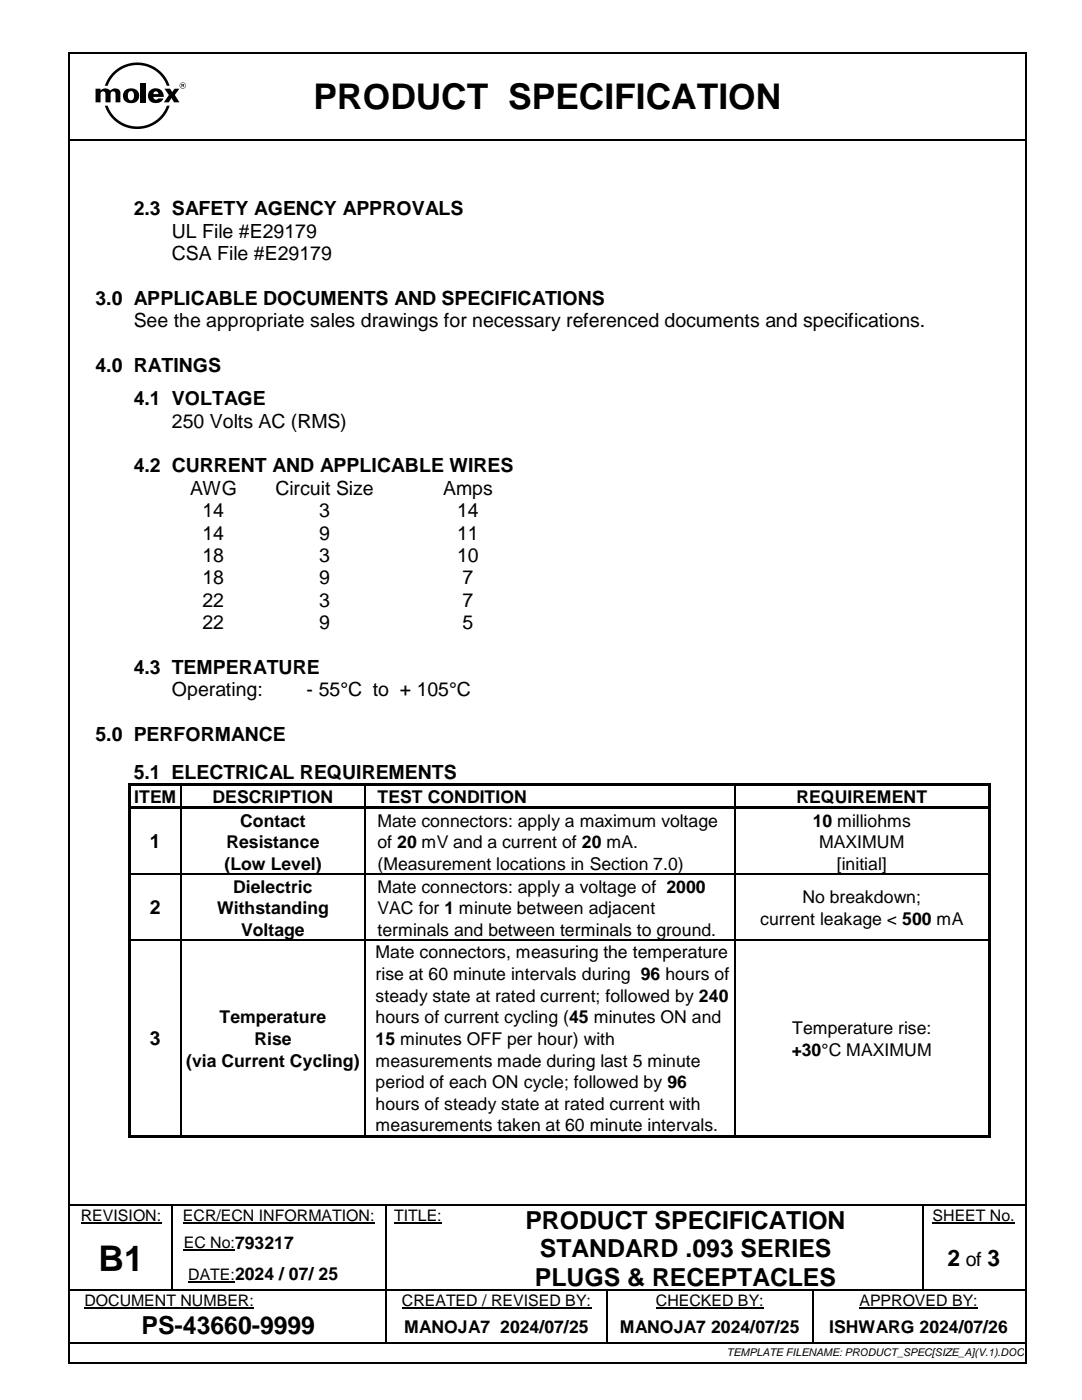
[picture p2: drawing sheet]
<svg xmlns="http://www.w3.org/2000/svg" width="216mm" height="279mm" viewBox="0 0 216 279" stroke-linecap="round" stroke-linejoin="round" font-family="sans-serif">
<defs><g id="words">
<g font-size="7.1">
<text x="62.6" y="21.7">PRODUCT SPECIFICATION</text>
<text x="19.6" y="253.7">B1</text>
</g>
<g font-size="5">
<text x="104.8" y="245.2">PRODUCT SPECIFICATION</text>
<text x="107.7" y="250.9">STANDARD .093 SERIES</text>
<text x="106.7" y="256.6">PLUGS &amp; RECEPTACLES</text>
<text x="28.2" y="266.2">PS-43660-9999</text>
</g>
<g font-size="4.6">
<text x="189.1" y="252.7">2</text>
<text x="197.1" y="252.7">3</text>
</g>
<g font-size="3.9">
<text x="26.7" y="43">2.3 SAFETY AGENCY APPROVALS</text>
<text x="34.3" y="47.5">UL File #E29179</text>
<text x="34.3" y="52">CSA File #E29179</text>
<text x="19" y="60.8">3.0 APPLICABLE DOCUMENTS AND SPECIFICATIONS</text>
<text x="26.7" y="65.3">See the appropriate sales drawings for necessary referenced documents and specifications.</text>
<text x="19" y="74.2">4.0 RATINGS</text>
<text x="26.7" y="80.9">4.1 VOLTAGE</text>
<text x="34.3" y="85.4">250 Volts AC (RMS)</text>
<text x="26.7" y="94.3">4.2 CURRENT AND APPLICABLE WIRES</text>
<text x="37.9" y="98.8">AWG</text>
<text x="55" y="98.8">Circuit Size</text>
<text x="88.4" y="98.8">Amps</text>
<text x="40.4" y="103.3">14</text>
<text x="40.4" y="107.7">14</text>
<text x="63.7" y="103.3">3</text>
<text x="63.7" y="107.7">9</text>
<text x="91.2" y="103.3">14</text>
<text x="91.2" y="107.7">11</text>
<text x="40.4" y="112.2">18</text>
<text x="63.7" y="112.2">3</text>
<text x="91.2" y="112.2">10</text>
<text x="40.4" y="116.6">18</text>
<text x="63.7" y="116.6">9</text>
<text x="92.3" y="116.6">7</text>
<text x="40.4" y="121.1">22</text>
<text x="40.4" y="125.6">22</text>
<text x="63.7" y="121.1">3</text>
<text x="63.7" y="125.6">9</text>
<text x="92.3" y="121.1">7</text>
<text x="92.3" y="125.6">5</text>
<text x="26.7" y="134.5">4.3 TEMPERATURE</text>
<text x="34.3" y="139">Operating:</text>
<text x="61.2" y="139">- 55°C to + 105°C</text>
<text x="19" y="147.9">5.0 PERFORMANCE</text>
<text x="26.7" y="155.5">5.1 ELECTRICAL REQUIREMENTS</text>
<text x="29.9" y="169.3">1</text>
<text x="29.9" y="182.4">2</text>
<text x="29.9" y="208.5">3</text>
<text x="192.7" y="252.7">of</text>
</g>
<g font-size="3.5">
<text x="26.8" y="160.2">ITEM</text>
<text x="42.4" y="160.2">DESCRIPTION</text>
<text x="75.3" y="160.2">TEST CONDITION</text>
<text x="158.9" y="160.2">REQUIREMENT</text>
<text x="47.9" y="165">Contact</text>
<text x="75.3" y="165">Mate connectors: apply a maximum voltage</text>
<text x="162.2" y="165">10 milliohms</text>
<text x="44.8" y="173.5">(Low Level)</text>
<text x="45.2" y="169.2">Resistance</text>
<text x="75.3" y="169.2">of 20 mV and a current of 20 mA.</text>
<text x="75.3" y="173.5">(Measurement locations in Section 7.0)</text>
<text x="163.4" y="169.2">MAXIMUM</text>
<text x="167" y="173.5">[initial]</text>
<text x="46.5" y="178.1">Dielectric</text>
<text x="75.3" y="178.1">Mate connectors: apply a voltage of 2000</text>
<text x="43.3" y="182.4">Withstanding</text>
<text x="75.3" y="182.4">VAC for 1 minute between adjacent</text>
<text x="151.7" y="184.6">current leakage &lt; 500 mA</text>
<text x="160.1" y="180.3">No breakdown;</text>
<text x="48.1" y="186.7">Voltage</text>
<text x="74.9" y="191.3">Mate connectors, measuring the temperature</text>
<text x="75.3" y="186.7">terminals and between terminals to ground.</text>
<text x="74.9" y="195.6">rise at 60 minute intervals during 96 hours of</text>
<text x="74.9" y="199.9">steady state at rated current; followed by 240</text>
<text x="43.8" y="204.2">Temperature</text>
<text x="50.8" y="208.5">Rise</text>
<text x="74.9" y="204.2">hours of current cycling (45 minutes ON and</text>
<text x="74.9" y="208.5">15 minutes OFF per hour) with</text>
<text x="158.1" y="206.4">Temperature rise:</text>
<text x="37.1" y="212.8">(via Current Cycling)</text>
<text x="74.9" y="212.8">measurements made during last 5 minute</text>
<text x="158" y="210.7">+30°C MAXIMUM</text>
<text x="74.9" y="217.1">period of each ON cycle; followed by 96</text>
<text x="74.9" y="221.4">hours of steady state at rated current with</text>
<text x="74.9" y="225.8">measurements taken at 60 minute intervals.</text>
<text x="80.6" y="265.9">MANOJA7</text>
<text x="99.8" y="265.9">2024/07/25</text>
<text x="123.7" y="265.9">MANOJA7</text>
<text x="141.9" y="265.9">2024/07/25</text>
<text x="165.5" y="265.9">ISHWARG 2024/07/26</text>
</g>
<g font-size="3.2">
<text x="16.1" y="243.6">REVISION:</text>
<text x="36.5" y="243.6">ECR/ECN INFORMATION:</text>
<text x="78.7" y="243.6">TITLE:</text>
<text x="186.1" y="243.6">SHEET No.</text>
<text x="36.7" y="249.1">EC No:793217</text>
<text x="37.6" y="255.4">DATE:2024 / 07/ 25</text>
<text x="16.8" y="260.6">DOCUMENT NUMBER:</text>
<text x="80.2" y="260.6">CREATED / REVISED BY:</text>
<text x="130.9" y="260.6">CHECKED BY:</text>
<text x="171.5" y="260.6">APPROVED BY:</text>
</g>
<text font-size="2.1" x="145.1" y="270.6">TEMPLATE FILENAME: PRODUCT_SPEC[SIZE_A](V.1).DOC</text>
</g></defs>
<g fill="#000">
<path d="M13.6 10.3h.4v.4h-.4z" fill-rule="evenodd"/>
<path d="M13.6 10.3h.4v.4h-.4z" fill-rule="evenodd"/>
<path d="M25.8 18.3a.65 .65 0 0 1 .8 0 .65 .65 0 0 1 .1 .8 .64 .64 0 0 1-.2 .8 .64 .64 0 0 1-.9-.2 1.37 1.37 0 0 1 .2-1.4zM24.9 18.1a1.55 1.55 0 0 0 0 2 1.55 1.55 0 0 0 1.9 .4 1.53 1.53 0 0 0 .8-2.1 1.53 1.53 0 0 0-2.1-.7z" fill-rule="evenodd"/>
<path d="M22.5 14.5a6.8 6.8 0 0 1 11.4 2.6h-.6a6.3 6.3 0 0 0-5.9-4.1 6.3 6.3 0 0 0-5.9 4.1h-.6l.7-1.4z" fill-rule="evenodd"/>
<path d="M29.9 18.1a1.53 1.53 0 0 0 0 2 1.53 1.53 0 0 0 1.9 .4 1.13 1.13 0 0 0 .8-.9h-1a.51 .51 0 0 1-.6 .3 .51 .51 0 0 1-.4-.6h2.1a1.62 1.62 0 0 0-1-1.6 1.62 1.62 0 0 0-1.8 .4zM30.8 18.4l.2-.2a.49 .49 0 0 1 .6 .6h-1z" fill-rule="evenodd"/>
<path d="M32.8 17.7h1.1l.5 .7 .4-.7h1l-.9 1.3 .9 1.4h-1.1l-.5-.8-.5 .8h-1l1-1.4z" fill-rule="evenodd"/>
<path d="M35.8 17.1a.65 .65 0 0 1 1.3 0 .65 .65 0 0 1-1.3 0zM35.9 17.1a.55 .55 0 0 0 1.1 0 .55 .55 0 0 0-1.1 0z" fill-rule="evenodd"/>
<path d="M36.3 16.9l.3 .1h-.3zM36.2 16.8v.6h.1v-.3l.5 .3-.1-.6z" fill-rule="evenodd"/>
<path d="M204.5 10.3h.3v.4h-.3z" fill-rule="evenodd"/>
<path d="M204.5 10.3h.3v.4h-.3z" fill-rule="evenodd"/>
<path d="M14 27.7h.3v.4h-.3z" fill-rule="evenodd"/>
<path d="M14 27.7h.3v.4h-.3z" fill-rule="evenodd"/>
<path d="M19.1 17.7h1v.4v-.1a1.28 1.28 0 0 1 1.9 .1 1.16 1.16 0 0 1 2 .3v2h-.9v-1.7a.49 .49 0 0 0-.5-.5 .49 .49 0 0 0-.5 .5v1.7h-1v-1.7a.49 .49 0 0 0-.5-.5 .49 .49 0 0 0-.5 .5v1.7h-1z" fill-rule="evenodd"/>
<path d="M28.1 16.5h1v3.9h-1z" fill-rule="evenodd"/>
<path d="M20.9 21.1h.6a6.3 6.3 0 0 0 5.9 4.1 6.3 6.3 0 0 0 5.9-4.1h.6a6.8 6.8 0 0 1-6.5 4.7 6.8 6.8 0 0 1-6.5-4.7z" fill-rule="evenodd"/>
<path d="M204.3 27.7h.4v.4h-.4z" fill-rule="evenodd"/>
<path d="M204.3 27.7h.4v.4h-.4z" fill-rule="evenodd"/>
<path d="M25.7 156.4h.5v.5h-.5z" fill-rule="evenodd"/>
<path d="M25.7 156.4h.5v.5h-.5z" fill-rule="evenodd"/>
<path d="M26.2 156.4h.5v.5h-.5z" fill-rule="evenodd"/>
<path d="M26.7 156.4h9.2v.5h-9.2z" fill-rule="evenodd"/>
<path d="M35.9 156.9h.3z" fill-rule="evenodd"/>
<path d="M35.9 156.4h.6v.5h-.6z" fill-rule="evenodd"/>
<path d="M36.5 156.4h36.3v.5h-36.3z" fill-rule="evenodd"/>
<path d="M72.8 156.9h.2z" fill-rule="evenodd"/>
<path d="M72.8 156.4h.5v.5h-.5z" fill-rule="evenodd"/>
<path d="M73.3 156.4h73.2v.5h-73.2z" fill-rule="evenodd"/>
<path d="M146.5 156.9h.2z" fill-rule="evenodd"/>
<path d="M146.5 156.4h.5v.5h-.5z" fill-rule="evenodd"/>
<path d="M147 156.4h50.1v.5h-50.1z" fill-rule="evenodd"/>
<path d="M197.1 156.9h.5z" fill-rule="evenodd"/>
<path d="M197.1 156.4h.5v.5h-.5z" fill-rule="evenodd"/>
<path d="M25.7 156.9h.5v4.1h-.5z" fill-rule="evenodd"/>
<path d="M25.7 161h.5v.5h-.5z" fill-rule="evenodd"/>
<path d="M25.7 161.5h.5v12.9h-.5z" fill-rule="evenodd"/>
<path d="M25.7 174.4h.5v.2h-.5z" fill-rule="evenodd"/>
<path d="M26.2 161h9.7v.5h-9.7z" fill-rule="evenodd"/>
<path d="M35.9 161.5h.3z" fill-rule="evenodd"/>
<path d="M35.9 161h.6v.5h-.6z" fill-rule="evenodd"/>
<path d="M35.9 174.4h.3v.2h-.3z" fill-rule="evenodd"/>
<path d="M36.5 161h36.3v.5h-36.3z" fill-rule="evenodd"/>
<path d="M72.8 161.5h.2z" fill-rule="evenodd"/>
<path d="M72.8 161h.5v.5h-.5z" fill-rule="evenodd"/>
<path d="M72.8 174.4h.2v.2h-.2z" fill-rule="evenodd"/>
<path d="M73.3 161h73.2v.5h-73.2z" fill-rule="evenodd"/>
<path d="M146.5 161.5h.2z" fill-rule="evenodd"/>
<path d="M146.5 161h.5v.5h-.5z" fill-rule="evenodd"/>
<path d="M146.5 174.4h.2v.2h-.2z" fill-rule="evenodd"/>
<path d="M147 161h50.1v.5h-50.1z" fill-rule="evenodd"/>
<path d="M197.1 156.9h.5v4.1h-.5z" fill-rule="evenodd"/>
<path d="M197.1 161h.5v.5h-.5z" fill-rule="evenodd"/>
<path d="M197.1 161.5h.5v12.9h-.5z" fill-rule="evenodd"/>
<path d="M197.1 174.4h.5v.2h-.5z" fill-rule="evenodd"/>
<path d="M25.7 174.6h.5v13h-.5z" fill-rule="evenodd"/>
<path d="M25.7 187.6h.5v.2h-.5z" fill-rule="evenodd"/>
<path d="M35.9 187.6h.3v.2h-.3z" fill-rule="evenodd"/>
<path d="M72.8 187.6h.2v.2h-.2z" fill-rule="evenodd"/>
<path d="M146.5 187.6h.2v.2h-.2z" fill-rule="evenodd"/>
<path d="M197.1 174.6h.5v13h-.5z" fill-rule="evenodd"/>
<path d="M197.1 187.6h.5v.2h-.5z" fill-rule="evenodd"/>
<path d="M25.7 187.8h.5v38.8h-.5z" fill-rule="evenodd"/>
<path d="M25.7 226.6h.5v.5h-.5z" fill-rule="evenodd"/>
<path d="M25.7 226.6h.5v.5h-.5z" fill-rule="evenodd"/>
<path d="M26.2 226.6h.5v.5h-.5z" fill-rule="evenodd"/>
<path d="M26.7 226.6h9.2v.5h-9.2z" fill-rule="evenodd"/>
<path d="M35.9 226.6h.6v.5h-.6z" fill-rule="evenodd"/>
<path d="M36.2 226.6h.5v.5h-.5z" fill-rule="evenodd"/>
<path d="M36.7 226.6h36.1v.5h-36.1z" fill-rule="evenodd"/>
<path d="M72.8 226.6h.5v.5h-.5z" fill-rule="evenodd"/>
<path d="M73 226.6h.6v.5h-.6z" fill-rule="evenodd"/>
<path d="M73.6 226.6h72.9v.5h-72.9z" fill-rule="evenodd"/>
<path d="M146.5 226.6h.5v.5h-.5z" fill-rule="evenodd"/>
<path d="M146.7 226.6h.5v.5h-.5z" fill-rule="evenodd"/>
<path d="M147.2 226.6h49.9v.5h-49.9z" fill-rule="evenodd"/>
<path d="M197.1 187.8h.5v38.8h-.5z" fill-rule="evenodd"/>
<path d="M197.1 226.6h.5v.5h-.5z" fill-rule="evenodd"/>
<path d="M34.1 240.3h.4v.4h-.4z" fill-rule="evenodd"/>
<path d="M34.1 244.6h.3v.3h-.3z" fill-rule="evenodd"/>
<path d="M34.1 251h.3v.2h-.3z" fill-rule="evenodd"/>
<path d="M34.1 257.3h.3v.3h-.3z" fill-rule="evenodd"/>
<path d="M46.9 257.3h.3v.3h-.3z" fill-rule="evenodd"/>
<path d="M77 240.3h.3v.4h-.3z" fill-rule="evenodd"/>
<path d="M77 244.6h.2v.3h-.2z" fill-rule="evenodd"/>
<path d="M77 251h.2v.2h-.2z" fill-rule="evenodd"/>
<path d="M77 257.3h.2v.3h-.2z" fill-rule="evenodd"/>
<path d="M89.6 240.3h.4v.4h-.4z" fill-rule="evenodd"/>
<path d="M89.6 257.3h.3v.3h-.3z" fill-rule="evenodd"/>
<path d="M121 257.3h.2v.3h-.2z" fill-rule="evenodd"/>
<path d="M162 257.3h.3v.3h-.3z" fill-rule="evenodd"/>
<path d="M184 240.3h.4v.4h-.4z" fill-rule="evenodd"/>
<path d="M184 244.6h.3v.3h-.3z" fill-rule="evenodd"/>
<path d="M184 251h.3v.2h-.3z" fill-rule="evenodd"/>
<path d="M184 257.3h.3v.3h-.3z" fill-rule="evenodd"/>
<path d="M204.3 240.3h.3v.4h-.3z" fill-rule="evenodd"/>
<path d="M13.6 271.8h.4v.4h-.4z" fill-rule="evenodd"/>
<path d="M13.6 271.8h.4v.4h-.4z" fill-rule="evenodd"/>
<path d="M76.9 267.8h.4v.3h-.4z" fill-rule="evenodd"/>
<path d="M120.9 267.8h.4v.3h-.4z" fill-rule="evenodd"/>
<path d="M162 267.8h.4v.3h-.4z" fill-rule="evenodd"/>
<path d="M204.3 267.8h.3v.3h-.3z" fill-rule="evenodd"/>
<path d="M204.5 271.8h.3v.4h-.3z" fill-rule="evenodd"/>
<path d="M204.5 271.8h.3v.4h-.3z" fill-rule="evenodd"/>
</g>
<g fill="none" stroke="#000" stroke-width=".34">
<path d="M13.8 10.7v261.1M14 10.5h190.5M204.7 10.7v261.1M14.3 27.9h190.2M14 240.5h20.1M34.5 240.5h42.5M77.3 240.5h12.3M90 240.5h94M184.4 240.5h19.9M14 267.9h62.9M14 272h190.5M77.1 261.7v6.1"/>
<path d="M77.3 267.9h43.6M121.1 261.7v6.1M121.3 267.9h40.7M162.4 267.9h41.9"/>
</g>
<path d="M16.1 244.1h16.1M36.5 244.1h38.3M36.7 249.5h10.2M37.6 255.9h9.3M78.7 244.1h9.5M186.1 244.1h16.4M16.8 261h33.9M80.2 261h37.8M130.9 261h21.5M171.5 261h23.6" fill="none" stroke="#000" stroke-width=".21"/>
<g fill="none" stroke="#000" stroke-width=".25">
<path d="M36.1 156.9v4.1M72.9 156.9v4.1M146.6 156.9v4.1M26.2 174.5h9.7M36.1 161.5v12.9M36.1 174.6v13M36.2 174.5h36.6M72.9 161.5v12.9M72.9 174.6v13M73 174.5h73.5M146.6 161.5v12.9M146.6 174.6v13"/>
<path d="M146.7 174.5h50.4M26.2 187.7h9.7M36.1 187.8v38.8M36.2 187.7h36.6M72.9 187.8v38.8M73 187.7h73.5M146.6 187.8v38.8M146.7 187.7h50.4M14 257.5h20.1M34.3 240.7v3.9M34.3 244.9v6.1M34.3 251.2v6.1"/>
<path d="M34.4 257.5h12.5M47.2 257.5h29.8M77.1 240.7v3.9M77.1 244.9v6.1M77.1 251.2v6.1M77.1 257.6v4.1M77.2 257.5h12.4M89.9 257.5h31.1M121.1 257.6v4.1M121.2 257.5h40.8M162.2 257.6v10.2M162.3 257.5h21.7"/>
<path d="M184.1 240.7v3.9M184.1 244.9v6.1M184.1 251.2v6.1M184.3 257.5h20.2"/>
</g>
<use href="#words"/>
</svg>
